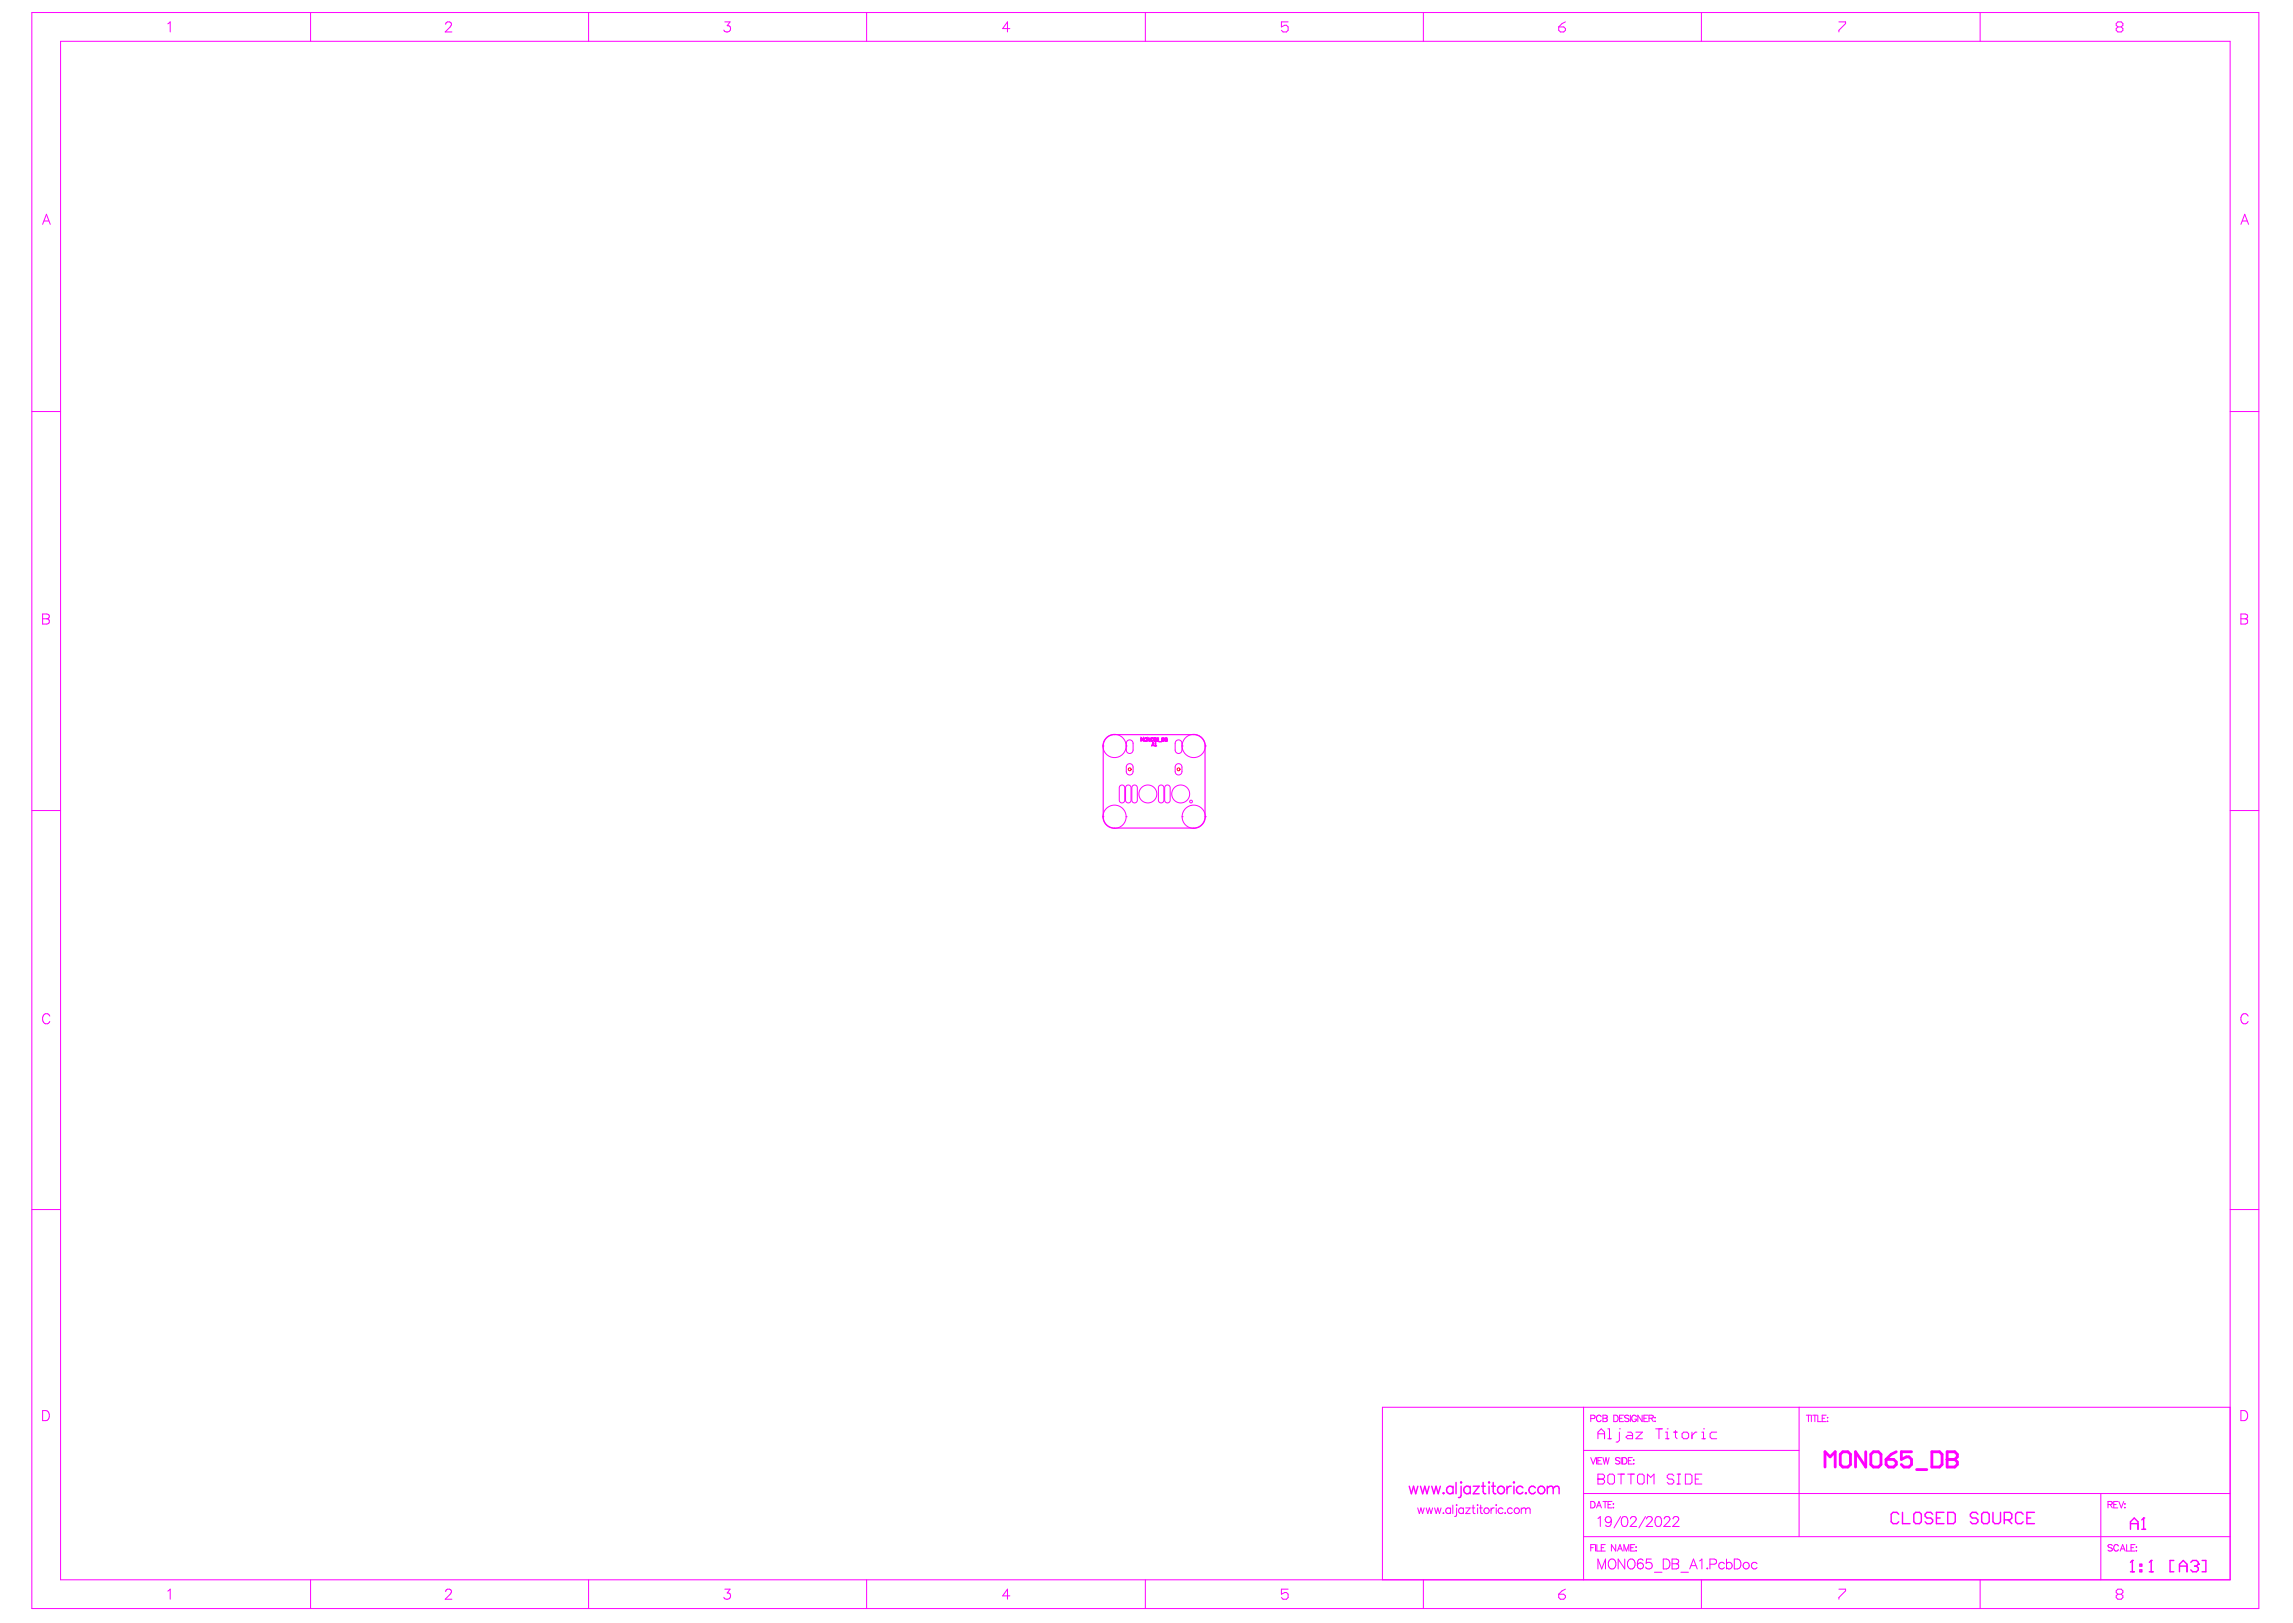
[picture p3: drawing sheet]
<svg xmlns="http://www.w3.org/2000/svg" width="420mm" height="297mm" viewBox="0 0 420 297" stroke-linecap="round" stroke-linejoin="round" font-family="sans-serif">
<g fill="none" stroke="#f0f" stroke-width=".18">
<path d="M5.8 2.3h407.8v292.1h-407.8zM11.1 7.6h397.2v281.5h-397.2zM30.7 4.4l.5-.4v1.8M56.9 2.3v5.3M81.6 4.4l.1-.2 .2-.2h.4l.3 .2a.57 .57 0 0 1-.2 .8l-.9 .8h1.2M107.8 2.3v5.3M158.7 2.3v5.3M184.9 5.2h-1.3l.8-1.2v1.8M209.7 2.3v5.3M260.6 2.3v5.3M311.5 2.3v5.3M336.7 4h1.2v.3l-1.2 1.2v.3"/>
<path d="M362.5 2.3v5.3M387.7 4.9l-.3-.3v-.3l.3-.3h.7l.3 .3v.3l-.3 .3M387.7 4.9l-.3 .3v.3l.3 .3h.7l.3-.3v-.3l-.3-.3M387.7 4.9h.7M7.8 41.1l.7-1.9 .7 1.9M8.1 40.4h.8M410.3 41.1l.7-1.9 .7 1.9M410.5 40.4h.9M5.8 75.3h5.3M408.3 75.3h5.3M7.8 112.4h.8l.3 .1v.6l-.3 .2a.48 .48 0 0 1 .4 .4 .48 .48 0 0 1-.4 .5h-.8zM7.8 113.3h.8"/>
<path d="M410.3 112.4h.8l.3 .1v.6l-.3 .2a.48 .48 0 0 1 .4 .4 .48 .48 0 0 1-.4 .5h-.8zM410.3 113.3h.8M5.8 148.3h5.3M408.3 148.3h5.3M9.1 186a.68 .68 0 0 0-.8-.5 .68 .68 0 0 0-.5 .7 .81 .81 0 0 0 .2 .9 .81 .81 0 0 0 .9 .2l.2-.4M411.6 186a.68 .68 0 0 0-.8-.5 .68 .68 0 0 0-.5 .7 .81 .81 0 0 0 .1 .9 .81 .81 0 0 0 .9 .2l.3-.4M5.8 221.4h5.3M408.3 221.4h5.3M7.8 258.2h.6a.98 .98 0 0 1 .7 .9 .98 .98 0 0 1-.7 .9h-.6zM289.9 257.6v31.5M329.4 257.6v23.6M330.7 259h.8"/>
<path d="M331.1 259v1.2M331.6 259v1.2M331.9 259h.8M332.3 259v1.2M332.8 259v1.2h.7M333.6 259.6h.5M334.3 259h-.7v1.2h.7M334.6 259.4v.1zM408.3 257.6h-155.2v31.5M410.3 258.2h.6a.98 .98 0 0 1 .6 .9 .98 .98 0 0 1-.6 .9h-.6zM289.9 265.5h39.5M289.9 273.3h118.4"/>
<path d="M291.2 274.8h.4a.63 .63 0 0 1 .4 .6 .63 .63 0 0 1-.4 .6h-.4zM292.3 276l.4-1.2 .5 1.2M292.5 275.6h.5M293.5 274.8h.8M293.9 274.8v1.2M294.4 275.4h.5M295.1 274.8h-.7v1.2h.7M295.3 275.2h.1zM295.3 275.9h.1zM334.6 260.1v.1zM384.6 273.3v15.8M385.9 275.4l.7-.1 .1-.4-.8-.1v1.2"/>
<path d="M386.3 275.4l.4 .6M387 275.4h.4M387.7 274.8h-.7v1.2h.7M387.9 274.8l.5 1.2 .4-1.2M389 275.2v.1zM389 275.9v.1zM30.7 291.2l.5-.4v1.9M56.9 289.1v5.3M81.6 291.3l.1-.3 .2-.2h.4l.3 .2a.57 .57 0 0 1-.2 .8l-.9 .9h1.2M107.8 289.1v5.3M158.7 289.1v5.3M184.9 292.1h-1.3l.8-1.3v1.9"/>
<path d="M209.7 289.1v5.3M260.6 289.1v5.3M289.9 281.2h118.4M311.5 289.1v5.3M336.7 290.8h1.2v.4l-1.2 1.2v.3M362.5 289.1v5.3M386.7 282.9l-.3-.2-.5 .2 .1 .2 .7 .4v.2l-.3 .2-.5-.2M387.7 291.8l-.3-.3v-.3l.3-.4h.7l.3 .4v.3l-.3 .3M387.7 291.8l-.3 .3v.3l.3 .3h.7l.3-.3v-.3l-.3-.3M387.7 291.8h.7M387.8 283a.44 .44 0 0 0-.5-.3 .44 .44 0 0 0-.3 .4v.3a.44 .44 0 0 0 .3 .5 .44 .44 0 0 0 .5-.3M388.2 283.9l.4-1.2 .5 1.2"/>
<path d="M388.3 283.5h.6M389.3 282.7v1.2h.7M390.2 283.3h.4M390.9 282.7h-.7v1.2h.7M391.1 283.1v.1zM391.1 283.8v.1z"/>
</g>
<path d="M390 279.9v-1.4l.7-.7 .7 .7v1.4M390 278.9h1.4M392.1 279.9h.7M392.5 277.8h.1M392.5 277.8v2.1M392.5 277.8l-.4 .4" fill="none" stroke="#f0f" stroke-width=".26"/>
<path d="M334.1 268.5v-2.8l1 .9 .9-.9v2.8M337.4 265.7h.9l.5 .5v1.8l-.5 .5h-.9l-.5-.5v-1.8zM341.6 265.7v2.8l-1.9-2.8v2.8M343 265.7h.9l.5 .5v1.8l-.5 .5h-.9l-.5-.5v-1.8zM345.3 267.1h1.4l.5 .5v.4l-.5 .5h-.9l-.5-.5zM347.2 265.7l-1 .5-.9 .9M350 265.7h-1.9v1.4l.9-.5h.5l.5 .5v.9l-.5 .5h-.9l-.5-.5M350.9 269h1.9M353.7 265.7h1.4l.5 .5v1.8l-.5 .5h-1.4zM356.5 265.7v2.8h1.4l.4-.5v-.4l-.4-.5h-1.4" fill="none" stroke="#f0f" stroke-width=".52"/>
<circle cx="356.5" cy="267.1" r=".26" fill="#f0f"/>
<path d="M356.5 265.7h1.4l.4 .5v.4l-.4 .5h-1.4" fill="none" stroke="#f0f" stroke-width=".52"/>
<g fill="none" stroke="#f0f" stroke-width=".18">
<path d="M132.7 4h1l-.6 .7a.62 .62 0 0 1 .6 .9 .62 .62 0 0 1-1 .2l-.2-.3M235.8 4h-1.2v.9l.6-.3h.3l.3 .3v.6l-.3 .3h-.6l-.3-.3M285.4 4.9h.9l.3 .3v.3l-.3 .3h-.6l-.3-.3zM286.6 4l-.6 .3-.6 .6M201.9 136.5h.1M201.9 136.5a2.12 2.12 0 0 0 2.1 2.2 2.12 2.12 0 0 0 2.2-2.2M201.9 136.5a2.12 2.12 0 0 1 2.1-2.1 2.12 2.12 0 0 1 2.2 2.1M206.2 136.5h.1M206.4 135.6a.62 .62 0 0 1 .7-.1 .62 .62 0 0 1 .3 .5v1.3a.62 .62 0 0 1-.6 .6 .62 .62 0 0 1-.6-.6v-1.3zM206.4 139.9a.62 .62 0 0 1 .7-.1 .62 .62 0 0 1 .3 .6v.8a.62 .62 0 0 1-.6 .6 .62 .62 0 0 1-.6-.6v-.8zM208.9 135l.2 .4 .3-.4v.7l-.1-.6-.1 .4-.3-.4v.6zM210.1 135l.4 .5 .1-.5v.7l-.4-.6-.1 .6z"/>
<path d="M211 135.9h.2l.2 .6-.2-.1h-.2l-.2 .1zM211.1 136l.1 .3h-.2zM211.4 135.1l.2-.1-.2 .3 .3 .1-.1 .3-.3-.2zM211.4 136l.2-.1v.6h.2h-.4h.1zM211.8 135h.3l-.2 .1v.2l.2 .1-.1 .3-.2-.1v-.1h.2v-.1h-.2zM212.2 135.7l.5 .1zM212.7 135l.4 .1v.5l-.4 .1zM212.8 135.1l.3 .1-.1 .4h-.2zM213.3 135l.3 .1v.5l-.3 .1zM213.4 135.1h.2v.2h-.2zM213.4 135.4h.2v.1l-.2 .1zM215.3 135.6a.62 .62 0 0 1 .7-.1 .62 .62 0 0 1 .4 .5v1.3a.62 .62 0 0 1-.6 .6 .62 .62 0 0 1-.7-.6v-1.3z"/>
<path d="M215.3 139.9a.62 .62 0 0 1 .7-.1 .62 .62 0 0 1 .4 .6v.8a.62 .62 0 0 1-.6 .6 .62 .62 0 0 1-.7-.6v-.8zM216.4 136.5h.1M216.4 136.5a2.12 2.12 0 0 0 2.1 2.2 2.12 2.12 0 0 0 2.2-2.2M216.4 136.5a2.12 2.12 0 0 1 2.1-2.1 2.12 2.12 0 0 1 2.2 2.1M220.7 136.5h.1M201.9 149.5h.1M201.9 149.5a2.12 2.12 0 0 0 2.1 2.1 2.12 2.12 0 0 0 2.2-2.1M201.9 149.5a2.12 2.12 0 0 1 2.1-2.1 2.12 2.12 0 0 1 2.2 2.1M205.1 143.8l.4-.1 .4 .3v2.5a.5 .5 0 0 1-.5 .5 .5 .5 0 0 1-.5-.5v-2.4zM206.2 149.5h.1M206.2 143.8l.5-.1 .3 .3 .1 2.5a.5 .5 0 0 1-.5 .5 .5 .5 0 0 1-.5-.5v-2.4zM207.4 143.8l.4-.1 .4 .3v2.5a.5 .5 0 0 1-.5 .5 .5 .5 0 0 1-.5-.5v-2.4z"/>
<path d="M212.2 143.8l.5-.1 .3 .3 .1 2.5a.5 .5 0 0 1-.5 .5 .5 .5 0 0 1-.5-.5v-2.4zM213.4 143.8l.4-.1 .4 .3v2.5a.5 .5 0 0 1-.5 .5 .5 .5 0 0 1-.5-.5v-2.4zM216.4 149.5h.1M216.4 149.5a2.12 2.12 0 0 0 2.1 2.1 2.12 2.12 0 0 0 2.2-2.1M216.4 149.5a2.12 2.12 0 0 1 2.1-2.1 2.12 2.12 0 0 1 2.2 2.1M220.7 149.5h.1M291.2 259.6h.7l.1-.5-.8-.1v1.2M293.1 259.3a.44 .44 0 0 0-.5-.3 .44 .44 0 0 0-.3 .5v.2a.44 .44 0 0 0 .3 .5 .44 .44 0 0 0 .5-.3M293.5 259l.7 .1v.4l-.2 .1 .3 .2-.2 .3-.6 .1zM293.5 259.6h.5M295.5 259h.3a.63 .63 0 0 1 .5 .6 .63 .63 0 0 1-.5 .6h-.3zM296.5 259.6h.5"/>
<path d="M297.2 259h-.7v1.2h.7M298.2 259.2l-.3-.2-.5 .2 .2 .3 .6 .3v.2l-.3 .2-.5-.2M298.5 259v1.2M299.6 259.3a.44 .44 0 0 0-.5-.3 .44 .44 0 0 0-.4 .5v.2a.42 .42 0 0 0 .5 .5 .42 .42 0 0 0 .4-.5h-.3M300.6 259v1.2l-.7-1.2v1.2M301 259.6h.4M301.7 259h-.7v1.2h.7M301.9 259.6l.7-.1v-.4l-.7-.1v1.2M302.3 259.6l.4 .6M303 259.4v.1zM259.6 276l.3 1 .3-1 .2 1 .3-1M261.1 276l.3 1 .3-1 .3 1 .3-1"/>
<path d="M262.6 276l.3 1 .3-1 .3 1 .3-1M264.3 276.9v.1zM265.6 276v1M265.6 276.2a.5 .5 0 0 0-.8-.1 .5 .5 0 0 0 0 .8 .5 .5 0 0 0 .8-.1M266 275.5v1.5M266.7 275.4v.1zM266.7 276v1.2l-.1 .3h-.3M267.9 276.2a.5 .5 0 0 0-.7-.1 .5 .5 0 0 0 0 .8 .5 .5 0 0 0 .7-.1M267.9 276v1M268.3 276h.9l-.9 1h.9M269.5 276h.5M269.7 275.5v1.2l.1 .2 .3 .1"/>
<path d="M270.5 275.4v.1zM270.5 276v1M270.9 276h.5M271.1 275.5v1.2l.1 .2 .3 .1M273 276v1M273.6 276a.5 .5 0 0 0-.6 .4M273.9 275.4v.1zM273.9 276v1M275.2 276.2a.5 .5 0 0 0-.8-.1 .5 .5 0 0 0 0 .8 .5 .5 0 0 0 .8-.1M275.6 276.9v.1zM276.9 276.2a.5 .5 0 0 0-.8-.1 .5 .5 0 0 0 0 .8 .5 .5 0 0 0 .8-.1M278.5 276.3l.4-.3 .4 .1v.2"/>
<path d="M278.5 276v1M279.3 276.3l.4-.3 .4 .1v.9M279.3 276.3v.7M291.2 266.8l.5 1.2 .4-1.2M292.3 266.8v1.2M292.5 267.3h.5M292.6 270.7h.1M292.6 277.9l.4-.3v1.8M292.6 263.3v-1.2l.6-.6 .6 .6v1.2M292.6 269.8h.9l.3 .3v.3l-.3 .3 .3 .3v.3l-.3 .3h-.9zM292.6 270.7h.9M292.6 262.4h1.2"/>
<path d="M293.3 266.8h-.8v1.2h.8M293.5 266.8l.3 1.2 .2-1.2 .3 1.2 .3-1.2M294.4 263.3h.6M294.4 261.5h.3v1.8M294.7 269.8h.6l.3 .3v1.2l-.3 .3h-.6l-.3-.3v-1.2zM295 278.2a.85 .85 0 0 1-.7 1.2l-.3-.3M296.2 269.8h1.2M296.5 261.5h.1M296.5 262.1v1.5l-.3 .3h-.3M296.6 266.9l-.3-.1-.5 .1 .1 .3 .7 .4v.2l-.3 .2-.5-.2M296.7 277.6l-1.2 2M296.8 269.8v1.8"/>
<path d="M296.8 266.8v1.2M297.1 266.8h.4a.63 .63 0 0 1 .4 .6 .63 .63 0 0 1-.4 .6h-.4zM297.1 277.6a.59 .59 0 0 1 .8 .3 1.5 1.5 0 0 1-.1 1.4 .59 .59 0 0 1-.9-.3 1.5 1.5 0 0 1 .2-1.4zM298 269.8h1.2M298 262.1h.6l.3 .3v.9h-.9l-.3-.3 .3-.3h.9M298.1 267.3h.5M298.5 278l.1-.3 .3-.1h.3l.3 .1a.56 .56 0 0 1-.2 .8l-.9 .9h1.2M298.6 269.8v1.8M298.9 266.8h-.8v1.2h.8M299 267.2h.2zM299 267.9h.2zM299.5 262.1h1.2l-1.2 1.2h1.2"/>
<path d="M300.1 269.8h.6l.3 .3v1.2l-.3 .3h-.6l-.3-.3v-1.2zM301.3 277.6l-1.2 2M301.5 278l.1-.3 .2-.1h.4l.2 .1a.56 .56 0 0 1-.2 .8l-.8 .9h1.2M301.6 271.6v-1.8l.6 .6 .6-.6v1.8M303 260.1v.1zM303.1 261.5h1.2M303.3 277.6a.59 .59 0 0 1 .8 .3 1.5 1.5 0 0 1-.2 1.4 .59 .59 0 0 1-.8-.3 1.5 1.5 0 0 1 .2-1.4zM303.7 261.5v1.8M304.7 278l.1-.3 .2-.1h.4l.2 .1a.56 .56 0 0 1-.1 .8l-.9 .9h1.2M304.9 262.1h.3v1.2M304.9 263.3h.6M305.2 261.5h.1"/>
<path d="M306.3 278l.1-.3 .3-.1h.3l.3 .1a.56 .56 0 0 1-.2 .8l-.9 .9h1.2M306.4 270.1l-.3-.3h-.6l-.3 .3v.3l.3 .3h.6l.3 .3v.3l-.3 .3h-.6l-.3-.3M306.4 262.1h.6M306.7 261.8v1.2l.3 .3M307 271.6h.7M307 269.8h.7M307.3 269.8v1.8M308 262.4l.3-.3h.6l.3 .3v.6l-.3 .3h-.6l-.3-.3zM308.6 269.8h.9l.3 .3v1.2l-.3 .3h-.9zM309.8 262.1v1.2M310.4 270.7h.6M310.7 262.1h-.3l-.6 .6"/>
<path d="M311.6 269.8h-1.2v1.8h1.2M311.6 263.3h.6M311.6 262.1h.3v1.2M311.9 261.5h.1M314.3 262.1h-.9l-.3 .3v.6l.3 .3h.9M132.7 290.8h1l-.6 .7a.62 .62 0 0 1 .6 .9 .62 .62 0 0 1-1 .2l-.2-.3M235.8 290.8h-1.2v1l.6-.3h.3l.3 .3v.6l-.3 .3h-.6l-.3-.3M285.4 291.8h.9l.3 .3v.3l-.3 .3h-.6l-.3-.3zM286.6 290.8l-.6 .4-.6 .6M291.2 283.3h.5M292 282.7h-.8v1.2M292.1 282.7v1.2"/>
<path d="M292.4 282.7v1.2h.6M292.6 287.1v-1.8l.6 1.8 .7-1.8v1.8M293.2 283.3h.4M293.9 282.7h-.7v1.2h.7M294.8 285.4a.87 .87 0 0 1 1 .4 .87 .87 0 0 1-.1 1.1 .67 .67 0 0 1-.8 .2 .67 .67 0 0 1-.4-.6 1.1 1.1 0 0 1 .3-1.1zM295.8 282.7v1.2l-.8-1.2v1.2M296.1 283.9l.5-1.2 .4 1.2M296.3 283.5h.6M297.3 283.9v-1.2l.5 1.2 .4-1.2v1.2M297.5 285.3v1.8l-1.2-1.8v1.8M298.3 285.4a.87 .87 0 0 1 1 .4 .87 .87 0 0 1-.1 1.1 .67 .67 0 0 1-.8 .2 .67 .67 0 0 1-.4-.6 1.1 1.1 0 0 1 .3-1.1zM298.6 283.3h.4"/>
<path d="M299.3 282.7h-.7v1.2h.7M299.5 283.1v.1zM299.5 283.8v.1zM300.8 285.6a.53 .53 0 0 0-.8-.2l-.1 .3-.1 .8M302.3 285.3h-.8l-.1 .8a.64 .64 0 0 1 .9 0 .64 .64 0 0 1-.1 1 .64 .64 0 0 1-.9-.3M302.9 287.7h1.4M304.5 285.3h.6a.97 .97 0 0 1 .6 .9 .97 .97 0 0 1-.6 .9h-.6zM306.1 285.3h.8l.3 .2v.5l-.3 .2a.48 .48 0 0 1 .5 .5 .48 .48 0 0 1-.5 .4h-.8zM306.1 286.2h.8M307.7 287.7h1.4M309.4 287.1l.6-1.8 .7 1.8M309.6 286.5h.9"/>
<path d="M311.2 285.7l.4-.4v1.8M312.6 287v.1zM313.1 286.3h.7a.48 .48 0 0 0 .5-.5 .48 .48 0 0 0-.5-.5h-.7v1.8M315.7 286.2a.58 .58 0 0 0-.8-.1 .58 .58 0 0 0 0 .9 .58 .58 0 0 0 .8-.1M316.1 286.2a.58 .58 0 0 1 .8-.1 .58 .58 0 0 1 0 .9 .58 .58 0 0 1-.8-.1M316.1 285.3v1.8M317.5 285.3h.6a.97 .97 0 0 1 .6 .9 .97 .97 0 0 1-.6 .9h-.6zM321.7 286.2a.58 .58 0 0 0-.9-.1 .58 .58 0 0 0 0 .9 .58 .58 0 0 0 .9-.1"/>
<circle cx="209.7" cy="135.3" r=".23"/>
<circle cx="209.7" cy="135.3" r=".32"/>
<circle cx="210.9" cy="135.3" r=".22"/>
<circle cx="210.9" cy="135.3" r=".31"/>
<circle cx="211.5" cy="135.4" r=".12"/>
<circle cx="210.2" cy="145.3" r="1.64"/>
<circle cx="216.2" cy="145.3" r="1.64"/>
<circle cx="218.1" cy="146.7" r=".25"/>
<circle cx="272.1" cy="276.5" r=".51"/>
<circle cx="277.7" cy="276.5" r=".51"/>
<circle cx="294.4" cy="278.1" r=".56"/>
<circle cx="300.3" cy="286.6" r=".56"/>
<circle cx="319.7" cy="286.5" r=".59"/>
</g>
<g fill="none" stroke="#f0f" stroke-width=".26">
<path d="M258 272l.4 1.4 .4-1.4 .4 1.4 .4-1.4M260.1 272l.4 1.4 .4-1.4 .3 1.4 .4-1.4M262.1 272l.4 1.4 .4-1.4 .4 1.4 .4-1.4M264.3 273.2l.1 .1-.1 .1-.1-.1zM266 272v1.4M266 272.3a.66 .66 0 0 0-1-.1 .66 .66 0 0 0 0 1 .66 .66 0 0 0 1-.1M266.6 271.3v2.1M267.5 271.2l.1 .1-.1 .1-.1-.1zM267.5 272v1.7l-.1 .3-.4 .1M269.2 272.3a.66 .66 0 0 0-1-.1 .66 .66 0 0 0 0 1 .66 .66 0 0 0 1-.1M269.2 272v1.4M269.7 272h1.1l-1.1 1.4h1.1"/>
<path d="M271.2 272h.7M271.5 271.3v1.7l.1 .3 .4 .1M272.6 271.2l.1 .1-.1 .1-.1-.1zM272.6 272v1.4M273.1 272h.7M273.4 271.3v1.7l.1 .3 .4 .1M275.9 272v1.4M276.7 272a.67 .67 0 0 0-.8 .6M277.2 271.2l.1 .1-.1 .1-.1-.1zM277.2 272v1.4M278.8 272.3a.66 .66 0 0 0-1-.1 .66 .66 0 0 0 0 1 .66 .66 0 0 0 1-.1M279.4 273.2l.1 .1-.1 .1-.1-.1z"/>
<path d="M281.1 272.3a.66 .66 0 0 0-1-.1 .66 .66 0 0 0 0 1 .66 .66 0 0 0 1-.1M283.3 272.4l.5-.4 .5 .1 .1 .3M283.3 272v1.4M284.4 272.4l.5-.4 .4 .1 .1 1.3M284.4 272.4v1M347.6 277.1l-.3-.3h-.7l-.4 .3v1.4l.4 .4h.7l.3-.4M348.3 276.8v2.1h1.4M350.7 276.8h.7l.4 .3v1.4l-.4 .4h-.7l-.3-.4v-1.4zM353.8 277.1l-.3-.3h-.7l-.3 .3v.4l.3 .3h.7l.3 .4v.3l-.3 .4h-.7l-.3-.4M354.5 277.8h.7M355.9 276.8h-1.4v2.1h1.4M356.6 276.8h1l.4 .3v1.4l-.4 .4h-1z"/>
<path d="M362.1 277.1l-.3-.3h-.7l-.4 .3v.4l.4 .3h.7l.3 .4v.3l-.3 .4h-.7l-.4-.4M363.2 276.8h.6l.4 .3v1.4l-.4 .4h-.6l-.4-.4v-1.4zM364.9 276.8v1.7l.3 .4h.7l.4-.4v-1.7M366.9 278.2h1.1l.3-.4v-.7l-.3-.3h-1.1v2.1M367.6 278.2l.7 .7M370.4 277.1l-.3-.3h-.7l-.4 .3v1.4l.4 .4h.7l.3-.4M371.1 277.8h.7M372.5 276.8h-1.4v2.1h1.4M390 287.7h.7M390.4 285.6h.1M390.4 285.6v2.1M390.4 285.6l-.4 .3"/>
<path d="M391.8 287.3h.3v.4h-.3zM391.8 286.3h.3v.3h-.3zM393.5 287.7h.7M393.8 285.6h.1M393.8 285.6v2.1M393.8 285.6l-.3 .3M398 285.6h-.7v2.1h.7M399 286.6h1.4M399 287.7v-1.4l.7-.7 .7 .7v1.4M401.1 285.9l.3-.3h.7l.4 .3v.4M401.8 286.6h.3M402.1 286.6l.4 .4v.3l-.4 .4h-.7l-.3-.4"/>
<path d="M402.5 286.3h.1M402.5 286.3l-.4 .3M403.2 285.6h.7v2.1h-.7"/>
<circle cx="274.8" cy="272.7" r=".68"/>
<circle cx="282.2" cy="272.7" r=".68"/>
</g>
<path d="M202.6 135.1l.9-.6h.5h14.5a2.07 2.07 0 0 1 2.1 2v13a2.07 2.07 0 0 1-2.1 2h-14.5a2.07 2.07 0 0 1-2-2v-13l.1-.5z" fill="none" stroke="#f0f" stroke-width=".21"/>
<g fill="none" stroke="#ff002a" stroke-width=".18">
<circle cx="206.8" cy="140.8" r=".26"/>
<circle cx="215.8" cy="140.8" r=".26"/>
</g>
</svg>
